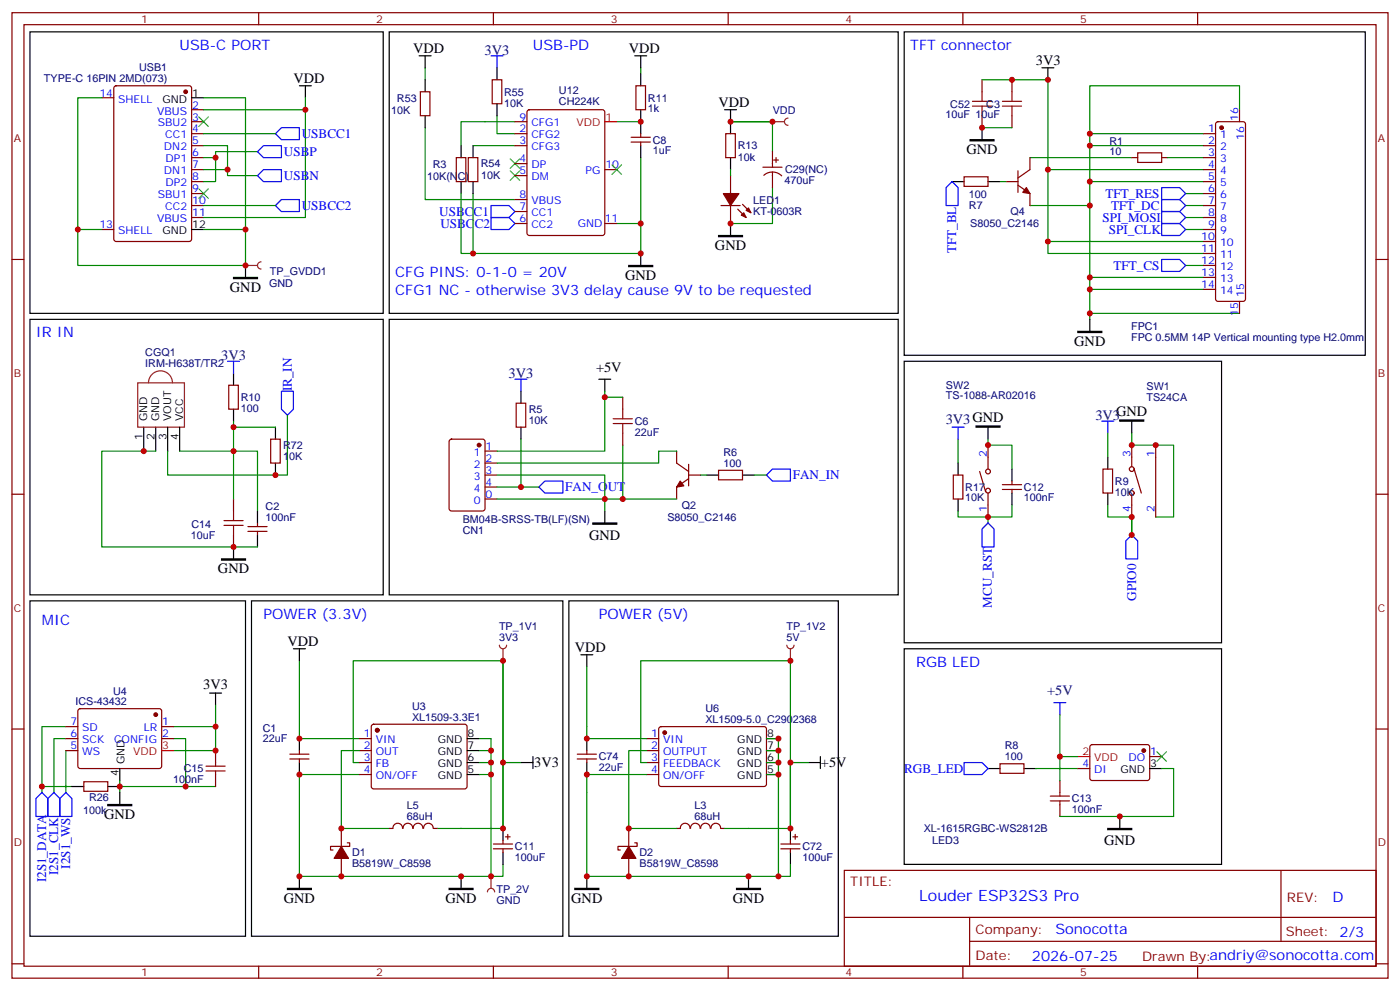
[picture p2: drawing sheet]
<svg xmlns="http://www.w3.org/2000/svg" width="412mm" height="292mm" viewBox="0 0 412 292" stroke-linecap="round" stroke-linejoin="round" font-family="sans-serif">
<defs><g id="words">
<text font-size="4.6" fill="#00f" x="270.8" y="265.4">Louder ESP32S3 Pro</text>
<g font-size="4.2" fill="#00f">
<text x="52.9" y="14.7">USB-C PORT</text>
<text x="157" y="14.7">USB-PD</text>
<text x="268.1" y="14.7">TFT connector</text>
<text x="116.4" y="81.7">CFG PINS: 0-1-0 = 20V</text>
<text x="116.4" y="87">CFG1 NC - otherwise 3V3 delay cause 9V to be requested</text>
<text x="10.6" y="99.3">IR IN</text>
<text x="12.3" y="184">MIC</text>
<text x="77.6" y="182.2">POWER (3.3V)</text>
<text x="176.4" y="182.2">POWER (5V)</text>
<text x="269.9" y="196.4">RGB LED</text>
<text x="392.5" y="265.6">D</text>
<text x="310.9" y="275.2">Sonocotta</text>
<text x="304" y="283">2026-07-25</text>
</g>
<g font-size="4.2">
<text x="121.7" y="15.7">VDD</text>
<text x="185.2" y="15.7">VDD</text>
<text x="305.2" y="19.3">3V3</text>
<text x="86.4" y="24.6">VDD</text>
<text x="211.7" y="31.6">VDD</text>
<text x="284.7" y="45.5">GND</text>
<text x="210.6" y="73.6">GND</text>
<text x="184.1" y="82.5">GND</text>
<text x="67.7" y="86">GND</text>
<text x="316.4" y="101.9">GND</text>
<text x="175.6" y="109.6">+5V</text>
<text x="328.8" y="122.6">GND</text>
<text x="173.6" y="159">GND</text>
<text x="64.2" y="168.8">GND</text>
<text x="84.7" y="190.4">VDD</text>
<text x="169.3" y="192.1">VDD</text>
<text x="59.9" y="203">3V3</text>
<text x="157.4" y="226">3V3</text>
<text x="241.8" y="226">+5V</text>
<text x="30.7" y="241.2">GND</text>
<text x="325.3" y="248.9">GND</text>
<text x="83.6" y="265.9">GND</text>
<text x="131.2" y="265.9">GND</text>
<text x="168.3" y="265.9">GND</text>
<text x="215.9" y="265.9">GND</text>
</g>
<g font-size="4.2" fill="#000080">
<text x="142.8" y="16.2">3V3</text>
<text x="65.2" y="106">3V3</text>
<text x="149.8" y="111.3">3V3</text>
<text x="278.6" y="124.7">3V3GND</text>
<text x="322.7" y="123.8">3V3</text>
<text x="308.5" y="204.8">+5V</text>
</g>
<g font-size="3.9" fill="#00f">
<text x="88.9" y="40.6">USBCC1</text>
<text x="83.6" y="45.8">USBP</text>
<text x="83.6" y="52.9">USBN</text>
<text x="325.6" y="58.3">TFT_RES</text>
<text x="88.9" y="61.7">USBCC2</text>
<text x="129.4" y="63.6">USBCC1</text>
<text x="324.8" y="65.4">SPI_MOSI</text>
<text x="327.3" y="61.8">TFT_DC</text>
<text x="129.7" y="67.2">USBCC2</text>
<text x="326.6" y="68.9">SPI_CLK</text>
<text x="281.7" y="74.6" transform="rotate(-90 281.7 74.6)">TFT_BL</text>
<text x="328" y="79.4">TFT_CS</text>
<text x="85.9" y="115.3" transform="rotate(-90 85.9 115.3)">IR_IN</text>
<text x="233.5" y="141.1">FAN_IN</text>
<text x="166.5" y="144.7">FAN_OUT</text>
<text x="292.1" y="179" transform="rotate(-90 292.1 179)">MCU_RST</text>
<text x="334.7" y="177" transform="rotate(-90 334.7 177)">GPIO0</text>
<text x="266.3" y="227.6">RGB_LED</text>
<text x="17.1" y="257.7" transform="rotate(-90 17.1 257.7)">I2S1_CLK</text>
<text x="20.7" y="255.8" transform="rotate(-90 20.7 255.8)">I2S1_WS</text>
<text x="13.6" y="259.9" transform="rotate(-90 13.6 259.9)">I2S1_DATA</text>
</g>
<g font-size="3.9" fill="#800">
<text x="250.5" y="260.9">TITLE:</text>
<text x="379.1" y="265.6">REV:</text>
<text x="287.4" y="275.1">Company:</text>
<text x="378.7" y="275.7">Sheet: 2/3</text>
<text x="287.4" y="282.8">Date:</text>
<text x="336.4" y="282.9">Drawn By:andriy@sonocotta.com</text>
</g>
<g font-size="3.2" fill="#800">
<text x="41.6" y="6.7">1</text>
<text x="110.8" y="6.7">2</text>
<text x="179.9" y="6.7">3</text>
<text x="249.1" y="6.7">4</text>
<text x="318.2" y="6.7">5</text>
<text x="4.1" y="41.8">A</text>
<text x="405.9" y="41.8">A</text>
<text x="4.1" y="111">B</text>
<text x="405.9" y="111">B</text>
<text x="4.1" y="180.1">C</text>
<text x="405.9" y="180.1">C</text>
<text x="4.1" y="249.3">D</text>
<text x="405.9" y="249.3">D</text>
<text x="41.6" y="287.5">1</text>
<text x="110.8" y="287.5">2</text>
<text x="179.9" y="287.5">3</text>
<text x="249.1" y="287.5">4</text>
<text x="318.2" y="287.5">5</text>
</g>
<g font-size="3.2" fill="#000080">
<text x="41" y="20.8">USB1</text>
<text x="12.9" y="24">TYPE-C 16PIN 2MD(073)</text>
<text x="116.9" y="29.9">R53</text>
<text x="148.5" y="28.1">R55</text>
<text x="164.6" y="27.7">U12</text>
<text x="190.9" y="29.9">R11</text>
<text x="115.3" y="33.5">10K</text>
<text x="148.5" y="31.4">10K</text>
<text x="164.6" y="30.9">CH224K</text>
<text x="190.9" y="33.1">1k</text>
<text x="227.6" y="33.4">VDD</text>
<text x="278.5" y="34.9">10uF 10uF</text>
<text x="279.9" y="31.7">C52</text>
<text x="290.5" y="31.7">C3</text>
<text x="192.3" y="45.5">1uF</text>
<text x="192.3" y="42.3">C8</text>
<text x="217.3" y="47.3">10k</text>
<text x="217.3" y="44">R13</text>
<text x="326.8" y="45.8">10</text>
<text x="326.8" y="42.6">R1</text>
<text x="125.8" y="52.9">10K(NC)</text>
<text x="127.5" y="49.4">R3</text>
<text x="141.6" y="49.3">R54</text>
<text x="141.7" y="52.8">10K</text>
<text x="231.3" y="51">C29(NC)</text>
<text x="221.9" y="60">LED1</text>
<text x="231.1" y="54.3">470uF</text>
<text x="285.4" y="58.4">100</text>
<text x="221.9" y="63.2">KT-0603R</text>
<text x="285.4" y="61.6">R7</text>
<text x="297.7" y="63.4">Q4</text>
<text x="285.8" y="67">S8050_C2146</text>
<text x="79.5" y="81.1">TP_GVDD1</text>
<text x="79.2" y="84.6">GND</text>
<text x="333.2" y="100.5">FPC 0.5MM 14P Vertical mounting type H2.0mm</text>
<text x="333.2" y="97.2">FPC1</text>
<text x="42.8" y="105">CGQ1</text>
<text x="42.8" y="108.2">IRM-H638T/TR2</text>
<text x="70.9" y="118">R10</text>
<text x="278.7" y="117.7">TS-1088-AR02016</text>
<text x="278.7" y="114.6">SW2</text>
<text x="337.7" y="118.1">TS24CA</text>
<text x="337.7" y="115">SW1</text>
<text x="70.9" y="121.2">100</text>
<text x="155.7" y="124.8">10K</text>
<text x="155.7" y="121.6">R5</text>
<text x="187" y="125.2">C6</text>
<text x="187" y="128.3">22uF</text>
<text x="83.4" y="135.4">10K</text>
<text x="83.4" y="132.2">R72</text>
<text x="213.1" y="137.4">100</text>
<text x="213.1" y="134.2">R6</text>
<text x="328.4" y="142.8">R9</text>
<text x="200.8" y="149.9">Q2</text>
<text x="284.3" y="147.7">10K</text>
<text x="284.3" y="144.6">R17</text>
<text x="301.6" y="147.7">100nF</text>
<text x="301.6" y="144.6">C12</text>
<text x="328.4" y="146">10K</text>
<text x="56.4" y="155.4">C14</text>
<text x="78.2" y="153.4">100nF</text>
<text x="78.2" y="150.2">C2</text>
<text x="136.3" y="154">BM04B-SRSS-TB(LF)(SN)</text>
<text x="196.6" y="153.4">S8050_C2146</text>
<text x="56.2" y="158.7">10uF</text>
<text x="136.3" y="157.2">CN1</text>
<text x="147" y="185.4">TP_1V1</text>
<text x="231.7" y="185.4">TP_1V2</text>
<text x="147" y="188.7">3V3</text>
<text x="231.7" y="188.7">5V</text>
<text x="22.2" y="207.6">ICS-43432</text>
<text x="33.3" y="204.5">U4</text>
<text x="121.4" y="209">U3</text>
<text x="207.8" y="209.7">U6</text>
<text x="77.4" y="215.5">C1</text>
<text x="121.4" y="212.2">XL1509-3.3E1</text>
<text x="207.8" y="212.9">XL1509-5.0_C2902368</text>
<text x="77.4" y="218.7">22uF</text>
<text x="296" y="220.7">R8</text>
<text x="54.1" y="227.5">C15</text>
<text x="176.4" y="227.2">22uF</text>
<text x="176.4" y="224">C74</text>
<text x="296" y="223.9">100</text>
<text x="51" y="230.6">100nF</text>
<text x="24.5" y="239.8">100k</text>
<text x="26.3" y="235.9">R26</text>
<text x="119.9" y="238.2">L5</text>
<text x="204.5" y="238.2">L3</text>
<text x="315.7" y="239.5">100nF</text>
<text x="315.7" y="236.3">C13</text>
<text x="119.9" y="241.4">68uH</text>
<text x="204.5" y="241.4">68uH</text>
<text x="272.1" y="245.2">XL-1615RGBC-WS2812B</text>
<text x="151.7" y="250.4">C11</text>
<text x="236.4" y="250.4">C72</text>
<text x="274.6" y="248.7">LED3</text>
<text x="103.7" y="255.3">B5819W_C8598</text>
<text x="103.7" y="252.2">D1</text>
<text x="151.7" y="253.6">100uF</text>
<text x="188.4" y="255.3">B5819W_C8598</text>
<text x="188.4" y="252.2">D2</text>
<text x="236.4" y="253.6">100uF</text>
<text x="146.3" y="263.1">TP_2V</text>
<text x="146.3" y="266.3">GND</text>
</g>
<g font-size="3.2" fill="#00f">
<text x="29.3" y="28.4">14</text>
<text x="34.8" y="30.2">SHELL</text>
<text x="46.3" y="33.7">VBUS</text>
<text x="56.6" y="32">2</text>
<text x="56.6" y="35.5">3</text>
<text x="153" y="35.5">9</text>
<text x="364.8" y="35.7" transform="rotate(-90 364.8 35.7)">16</text>
<text x="46.5" y="37.3">SBU2</text>
<text x="48.7" y="40.8">CC1</text>
<text x="56.6" y="39">4</text>
<text x="153" y="39">2</text>
<text x="156.5" y="40.8">CFG2</text>
<text x="156.5" y="37.3">CFG1</text>
<text x="355.9" y="39">1</text>
<text x="359.4" y="40.8">1</text>
<text x="366.5" y="41.2" transform="rotate(-90 366.5 41.2)">16</text>
<text x="48.3" y="44.3">DN2</text>
<text x="48.8" y="47.8">DP1</text>
<text x="56.6" y="42.5">5</text>
<text x="56.6" y="46.1">6</text>
<text x="153" y="42.5">3</text>
<text x="153" y="47.8">4</text>
<text x="156.5" y="44.3">CFG3</text>
<text x="355.9" y="42.5">2</text>
<text x="355.9" y="46.1">3</text>
<text x="359.4" y="44.3">2</text>
<text x="359.4" y="47.8">3</text>
<text x="48.3" y="51.4">DN1</text>
<text x="56.6" y="49.6">7</text>
<text x="56.6" y="53.1">8</text>
<text x="153" y="51.4">5</text>
<text x="156.5" y="49.6">DP</text>
<text x="156.5" y="53.1">DM</text>
<text x="172.5" y="51.4">PG</text>
<text x="178.3" y="49.6">10</text>
<text x="355.9" y="49.6">4</text>
<text x="355.9" y="53.1">5</text>
<text x="359.4" y="51.4">4</text>
<text x="46.5" y="58.4">SBU1</text>
<text x="48.8" y="54.9">DP2</text>
<text x="56.6" y="56.7">9</text>
<text x="153" y="58.4">8</text>
<text x="355.9" y="56.7">6</text>
<text x="359.4" y="54.9">5</text>
<text x="359.4" y="58.4">6</text>
<text x="46.3" y="65.5">VBUS</text>
<text x="48.7" y="61.9">CC2</text>
<text x="56.6" y="60.2">10</text>
<text x="56.6" y="63.7">11</text>
<text x="153" y="65.5">6</text>
<text x="153" y="61.9">7</text>
<text x="156.5" y="63.7">CC1</text>
<text x="156.5" y="60.2">VBUS</text>
<text x="178.2" y="65.5">11</text>
<text x="355.9" y="60.2">7</text>
<text x="355.9" y="63.7">8</text>
<text x="359.4" y="61.9">7</text>
<text x="359.4" y="65.5">8</text>
<text x="29.3" y="67.2">13</text>
<text x="34.8" y="69">SHELL</text>
<text x="156.5" y="67.2">CC2</text>
<text x="170.2" y="66.9">GND</text>
<text x="353.9" y="70.8">10</text>
<text x="355.9" y="67.2">9</text>
<text x="359.4" y="69">9</text>
<text x="353.9" y="74.3">11</text>
<text x="353.9" y="77.8">12</text>
<text x="359.4" y="72.5">10</text>
<text x="359.4" y="76.1">11</text>
<text x="353.9" y="81.4">13</text>
<text x="359.4" y="79.6">12</text>
<text x="359.4" y="83.1">13</text>
<text x="353.9" y="84.9">14</text>
<text x="359.4" y="86.6">14</text>
<text x="366.5" y="87.5" transform="rotate(-90 366.5 87.5)">15</text>
<text x="364.8" y="93" transform="rotate(-90 364.8 93)">15</text>
<text x="139.6" y="134.3">1</text>
<text x="139.6" y="137.8">2</text>
<text x="143.1" y="132.5">1</text>
<text x="143.1" y="136">2</text>
<text x="290.7" y="134.6" transform="rotate(-90 290.7 134.6)">2</text>
<text x="333" y="134.6" transform="rotate(-90 333 134.6)">3</text>
<text x="340.1" y="134.6" transform="rotate(-90 340.1 134.6)">1</text>
<text x="139.6" y="141.3">3</text>
<text x="143.1" y="139.6">3</text>
<text x="143.1" y="143.1">4</text>
<text x="139.6" y="144.9">4</text>
<text x="139.6" y="148.4">0</text>
<text x="143.1" y="146.6">0</text>
<text x="290.7" y="150.7" transform="rotate(-90 290.7 150.7)">1</text>
<text x="333" y="150.7" transform="rotate(-90 333 150.7)">4</text>
<text x="340.1" y="150.7" transform="rotate(-90 340.1 150.7)">2</text>
<text x="20.7" y="213.6">7</text>
<text x="24.2" y="215.4">SD</text>
<text x="42.3" y="215.4">LR</text>
<text x="47.8" y="213.6">1</text>
<text x="20.7" y="220.7">5</text>
<text x="20.7" y="217.2">6</text>
<text x="24.2" y="218.9">SCK</text>
<text x="33.6" y="218.9">CONFIG</text>
<text x="47.8" y="217.2">2</text>
<text x="107.2" y="217.2">1</text>
<text x="107.2" y="220.7">2</text>
<text x="110.7" y="218.9">VIN</text>
<text x="191.8" y="217.2">1</text>
<text x="191.8" y="220.7">2</text>
<text x="195.3" y="218.9">VIN</text>
<text x="24.2" y="222.5">WS</text>
<text x="107.2" y="224.2">3</text>
<text x="107.2" y="227.8">4</text>
<text x="110.7" y="222.5">OUT</text>
<text x="110.7" y="226">FB</text>
<text x="191.8" y="224.2">3</text>
<text x="191.8" y="227.8">4</text>
<text x="195.3" y="222.5">OUTPUT</text>
<text x="195.3" y="226">FEEDBACK</text>
<text x="318.8" y="226">4</text>
<text x="322.3" y="227.8">DI</text>
<text x="332.4" y="224.2">DO</text>
<text x="338.8" y="222.5">1</text>
<text x="110.7" y="229.5">ON/OFF</text>
<text x="195.3" y="229.5">ON/OFF</text>
</g>
<g font-size="3.2">
<text x="56.6" y="28.4">1</text>
<text x="47.9" y="30.2">GND</text>
<text x="47.9" y="69">GND</text>
<text x="56.6" y="67.2">12</text>
<text x="43.4" y="124" transform="rotate(-90 43.4 124)">GND</text>
<text x="46.9" y="124" transform="rotate(-90 46.9 124)">GND</text>
<text x="50.4" y="124" transform="rotate(-90 50.4 124)">VOUT</text>
<text x="54" y="124" transform="rotate(-90 54 124)">VCC</text>
<text x="42" y="129.6" transform="rotate(-90 42 129.6)">1</text>
<text x="45.5" y="129.6" transform="rotate(-90 45.5 129.6)">2</text>
<text x="49" y="129.6" transform="rotate(-90 49 129.6)">3</text>
<text x="52.6" y="129.6" transform="rotate(-90 52.6 129.6)">4</text>
<text x="129" y="218.9">GND</text>
<text x="137.8" y="220.7">7</text>
<text x="137.8" y="217.2">8</text>
<text x="217.2" y="218.9">GND</text>
<text x="226" y="220.7">7</text>
<text x="226" y="217.2">8</text>
<text x="36.7" y="225" transform="rotate(-90 36.7 225)">GND</text>
<text x="129" y="226">GND</text>
<text x="129" y="222.5">GND</text>
<text x="137.8" y="227.8">5</text>
<text x="137.8" y="224.2">6</text>
<text x="217.2" y="226">GND</text>
<text x="217.2" y="222.5">GND</text>
<text x="226" y="227.8">5</text>
<text x="226" y="224.2">6</text>
<text x="330.1" y="227.8">GND</text>
<text x="338.8" y="226">3</text>
<text x="34.9" y="228.5" transform="rotate(-90 34.9 228.5)">4</text>
<text x="129" y="229.5">GND</text>
<text x="217.2" y="229.5">GND</text>
</g>
<g font-size="3.2" fill="#f00">
<text x="178.3" y="35.5">1</text>
<text x="169.8" y="37.3">VDD</text>
<text x="47.8" y="220.7">3</text>
<text x="39.3" y="222.5">VDD</text>
<text x="318.8" y="222.5">2</text>
<text x="322.3" y="224.2">VDD</text>
</g>
</g></defs>
<g fill="none" stroke="#870000" stroke-width=".35">
<path d="M3.5 3.7h405.4v284.4h-405.4zM7.1 7.3h398.2v277.3h-398.2zM76.2 3.7v3.6M145.3 3.7v3.6M214.5 3.7v3.6M283.6 3.7v3.6M352.8 3.7v3.6M30 28.8h3.5M33.7 25.5l.5-.2h21.5l.7 .4v44.7l-.4 .7h-21.8l-.6-.4-.1-44.7zM56.4 32.3h3.6M56.4 35.8h3.6M56.4 39.4h3.6"/>
<path d="M56.4 42.9h3.6M56.4 46.4h3.6M56.4 50h3.6M56.4 53.5h3.6M56.4 57h3.6M3.5 76.4h3.6M30 67.6h3.5M56.4 60.5h3.6M56.4 64.1h3.6M405.3 76.4h3.6M3.5 145.6h3.6M405.3 145.6h3.6"/>
<path d="M3.5 214.7h3.6M405.3 214.7h3.6M248.7 256.3h156.6v28.3h-156.6zM377.3 256.4v20.8M248.7 270.2h156.5M285.6 277.2h119.6M285.6 270.2v14.1M3.5 283.8h3.6M76.2 284.6v3.5M145.3 284.6v3.5M214.5 284.6v3.5M283.6 284.6v3.5"/>
<path d="M352.8 284.6v3.5M405.3 283.8h3.6"/>
</g>
<path d="M8.8 9.4h104.1v82.9h-104.1zM56.4 28.8h3.6M56.4 67.6h3.6M72.3 78.2v3.5M8.8 94.1h104.1v81.1h-104.1zM114.7 94.1h149.9v81.1h-149.9z" fill="none" stroke="#000" stroke-width=".35"/>
<circle cx="54.7" cy="27" r=".53" fill="#870000" stroke="#870000" stroke-width=".35"/>
<path d="M68.8 81.7h7v.4h-7z" fill="#000" stroke="#000" stroke-width=".35"/>
<path d="M30 28.8h-7.1v38.8h7.1M60 28.8h12.3v38.8M60 32.3h30v31.8h-30M60 42.9h7v8.8h8.8M60 46.4h3.5M60 50h7M75.8 44.7h-12.3v8.8h-3.5M22.9 67.6v10.6h49.4v-10.6h-12.3" fill="none" stroke="#008700" stroke-width=".35"/>
<path d="M58.6 34.4l2.8 2.9M61.4 34.4l-2.8 2.9M58.6 55.6l2.8 2.8M61.4 55.6l-2.8 2.8" fill="none" stroke="#3c3" stroke-width=".35"/>
<path d="M75.8 44.7l1.8-1.8h5.3v3.5h-5.3zM77.6 50h5.3v3.5h-5.3l-1.8-1.8z" fill="none" stroke="#00f" stroke-width=".35"/>
<path d="M72.3 78.2h3.5M76.9 77.1a1.06 1.06 0 0 0-1.1 1.1 1.06 1.06 0 0 0 1.1 1" fill="none" stroke="#8c2424" stroke-width=".35"/>
<circle cx="72.3" cy="78.2" r=".18" fill="#8c2424"/>
<path d="M266.3 9.4h135.9v95.2h-135.9zM289.3 37.6v3.5M8.8 177h63.5v98.7h-63.5z" fill="none" stroke="#000" stroke-width=".35"/>
<path d="M285.8 41.1h7v.4h-7z" fill="#000" stroke="#000" stroke-width=".35"/>
<path d="M286.5 31.3h5.6M286.5 29.8h5.6M289.3 27v2.8M289.3 31.3v2.8" fill="none" stroke="#a10000" stroke-width=".35"/>
<path d="M289.3 23.5v3.5M289.3 34.1v3.5" fill="none" stroke="#870000" stroke-width=".35"/>
<path d="M88.2 196.4v21.1M148.2 194.6v30h5.3M104.1 224.6v-30h44.1v49.4" fill="none" stroke="#008700" stroke-width=".35"/>
<path d="M144.6 258.1v3.5M143.6 262.7a1.06 1.06 0 0 1 1-1.1 1.06 1.06 0 0 1 1.1 1.1" fill="none" stroke="#8c2424" stroke-width=".35"/>
<circle cx="144.6" cy="258.1" r=".18" fill="#8c2424"/>
<path d="M88.2 194.6v1.8M88.2 217.5h17.6M141.1 217.5h3.5v40.6M104.1 224.6h1.7M105.8 228.1h-17.6v30h60v-3.5M105.8 221.1h-5.3v22.9h14.2M141.1 228.1h3.5M141.1 224.6h3.5M141.1 221.1h3.5M148.2 224.6v19.4h-19.4" fill="none" stroke="#008700" stroke-width=".35"/>
<circle cx="111.1" cy="215.1" r=".53" fill="#870000" stroke="#870000" stroke-width=".35"/>
<path d="M105.8 217.5h3.6M109.6 213.5l.5-.2h27.1l.4 .7-.1 17.9-.6 .4h-27.1l-.4-.7v-17.6zM85.4 223.5h5.6M85.4 222.1h5.6M88.2 221.1v1M88.2 223.5v1.1M105.8 221.1h3.6M105.8 224.6h3.6M105.8 228.1h3.6" fill="none" stroke="#870000" stroke-width=".35"/>
<path d="M86.4 191.1h3.6M88.2 191.1v3.5M88.2 217.5v3.6M137.6 217.5h3.5M88.2 224.6v3.5M137.6 228.1h3.5M137.6 224.6h3.5M137.6 221.1h3.5M153.5 224.6h3.5M157 222.8v3.5M88.2 258.1v3.5M135.8 258.1v3.5" fill="none" stroke="#000" stroke-width=".35"/>
<path d="M84.7 261.6h7v.4h-7zM132.3 261.6h7v.4h-7z" fill="#000" stroke="#000" stroke-width=".35"/>
<path d="M147.1 190a1.06 1.06 0 0 0 1.1 1.1 1.06 1.06 0 0 0 1-1.1M148.2 191.1v3.5" fill="none" stroke="#8c2424" stroke-width=".35"/>
<circle cx="148.2" cy="194.6" r=".18" fill="#8c2424"/>
<path d="M100.5 244v5.3M100.5 252.8v5.3M102.3 248.2h.7v1.1h-5.6v1h.7M114.7 244h1M115.8 244a1.41 1.41 0 0 1 1.4-1.5 1.41 1.41 0 0 1 1.4 1.5M118.7 244a1.41 1.41 0 0 1 1.4-1.6 1.41 1.41 0 0 1 1.5 1.6M121.7 244a1.41 1.41 0 0 1 1.4-1.6 1.41 1.41 0 0 1 1.4 1.6M124.8 244a1.41 1.41 0 0 1 1.4-1.5 1.41 1.41 0 0 1 1.4 1.5M127.7 244h1.1" fill="none" stroke="#870000" stroke-width=".35"/>
<path d="M100.5 249.3l2.2 3.5h-4.3z" fill="#870000" stroke="#870000" stroke-width=".35"/>
<path d="M74.1 177h91.7v98.7h-91.7z" fill="none" stroke="#000" stroke-width=".35"/>
<path d="M227.5 35.8h3.6M232.1 34.8a1.06 1.06 0 0 0-1 1 1.06 1.06 0 0 0 1 1.1" fill="none" stroke="#8c2424" stroke-width=".35"/>
<circle cx="227.5" cy="35.8" r=".18" fill="#8c2424"/>
<g fill="none" stroke="#008700" stroke-width=".35">
<path d="M125.2 20v3.5M188.7 20v1.7M60 39.4h21.1M90 28.8v3.5M125.2 37.6v21.2h26.5M146.4 34.1v5.3h5.3M151.7 35.8h-15.9v7.1M181.7 35.8h7M215.2 35.8h12.3v8.9M289.3 23.5h19.4v26.5h45.8M321 39.4h33.5M365.1 32.3v-7h-44.1v68.8"/>
<path d="M135.8 57v17.6h3.5M139.3 57v17.6h49.4v-8.8h-7M139.3 42.9h12.4M188.7 46.4v19.4M215.2 50v1.7M227.5 55.2v10.6h-12.3M294.6 53.5h1.7M303.4 46.4h30M308.7 50v21.1h45.8M321 42.9h33.5M321 53.5h33.5M344 46.4h10.5"/>
<path d="M349.2 57h5.3M60 60.5h21.1M303.4 60.5h17.6M308.7 71.1v3.5h45.8M349.2 60.5h5.3M349.2 78.2h5.3M349.2 67.6h5.3M349.2 64.1h5.3M321 81.7h33.5M321 85.2h33.5M321 92.3h44.1M178.2 115.2v17.7h-31.8"/>
<path d="M146.4 139.9h31.8v10.6M153.5 129.3v14.1M183.4 131.1v15.9h-37M199.3 132.9h-5.3v3.5h-47.6M206.4 139.9h1.7M222.2 139.9h3.6M146.4 143.4h12.3M183.4 147h15.9M172.9 196.4v21.1h17.6M225.8 217.5h3.5v40.6M190.5 224.6h-1.8v-30h44.1v30h5.3M190.5 228.1h-17.6v30h59.9v-3.5"/>
<path d="M190.5 221.1h-5.3v22.9h14.1M225.8 228.1h3.5M225.8 224.6h3.5M225.8 221.1h3.5M213.4 244h19.4v-19.4v19.4"/>
</g>
<g fill="none" stroke="#870000" stroke-width=".35">
<path d="M123.8 27h2.8v7.1h-2.8zM145 23.5h2.8v7.1h-2.8zM151.7 39.4h3.5M151.7 35.8h3.5M155.5 32.5l.4-.2h21.5l.7 .4 .1 36-.5 .6-21.8 .1-.6-.5-.1-35.9zM187.3 25.3h2.8v7h-2.8zM188.7 39.4v1M213.8 39.4h2.8v7h-2.8zM134.4 46.4h2.8v7.1h-2.8zM137.9 46.4h2.9v7.1h-2.9zM151.7 42.9h3.5M151.7 48.2h3.5"/>
<path d="M151.7 51.7h3.5M151.7 58.8h3.5M178.2 50h3.5M185.9 41.8h5.7M185.9 40.4h5.7M188.7 41.8v1.1M215.2 51.7v5.3M224.7 49.2h5.7M225 51.6a3.8 3.8 0 0 1 5.2 .2M227.5 44.7v4.5M227.5 50.7v4.5M227.9 47.1h1.4"/>
<path d="M228.6 46.4v1.4M284 52.1h7v2.8h-7zM296.3 53.5h3.6M299.9 54.5l3.5 2.5v3.5M299.9 50.3v6.4M303.4 46.4v3.6l-3.5 2.4M333.4 46.4h1.7M335.1 45h7.1v2.8h-7.1zM342.2 46.4h1.8M151.7 65.8h3.5M151.7 62.3h3.5M178.2 65.8h3.5"/>
<path d="M212.4 60.5h5.6M215.2 60.5v5.3M217.3 61.6l2.5 2.5M218.7 60.2l2.5 2.5M152 118.7h2.9v7.1h-2.9zM132.5 129.5l.5-.2h9.2l.6 .5 .1 20-.5 .6-9.4 .1-.7-.5v-20zM142.9 132.9h3.5M142.9 136.4h3.5M142.9 139.9h3.5M199.3 132.9v3.5l3.5 2.5M202.8 139.9h3.6M202.8 136.7v6.4"/>
<path d="M211.7 138.5h7v2.8h-7zM142.9 143.4h3.5M142.9 147h3.5M202.8 141l-3.5 2.4v3.6M190.5 217.5h3.5M194.3 214.2l.4-.2 30.6 .1 .5 .6-.1 16.5-.6 .4h-30.6l-.5-.7v-16.2zM170 223.5h5.7M170 222.1h5.7M172.9 221.1v1M172.9 223.5v1.1M190.5 221.1h3.5M190.5 224.6h3.5"/>
<path d="M190.5 228.1h3.5M185.2 244v5.3M185.2 252.8v5.3M187 248.2h.7v1.1h-5.7v1h.7M199.3 244h1.1M200.4 244a1.41 1.41 0 0 1 1.4-1.5 1.41 1.41 0 0 1 1.4 1.5M203.4 244a1.41 1.41 0 0 1 1.4-1.5 1.41 1.41 0 0 1 1.4 1.5M206.4 244a1.41 1.41 0 0 1 1.4-1.6 1.41 1.41 0 0 1 1.4 1.6M209.4 244a1.41 1.41 0 0 1 1.4-1.5 1.41 1.41 0 0 1 1.5 1.5M212.4 244h1M230 248.6h5.7M230 250h5.7"/>
<path d="M232.8 247.5v1.1M232.8 250v1M233.5 246.5h1.4M234.2 245.7v1.5"/>
</g>
<path d="M185.2 78.2h7.1v.3h-7.1zM211.7 69.4h7v.3h-7zM317.5 97.6h7.1v.3h-7.1zM174.6 154h7.1v.4h-7.1zM169.3 261.6h7.1v.4h-7.1zM217 261.6h7v.4h-7z" fill="#000" stroke="#000" stroke-width=".35"/>
<g fill="none" stroke="#000" stroke-width=".35">
<path d="M114.7 9.4h149.9v82.9h-149.9zM123.5 16.4h3.5M125.2 16.4v3.6M146.4 20v3.5M187 16.4h3.5M188.7 16.4v3.6M306.9 20h3.5M308.7 20v3.5M88.2 25.3h3.5M90 25.3v3.5M125.2 23.5v3.5M125.2 34.1v3.5"/>
<path d="M146.4 30.6v3.5M188.7 21.7v3.6M188.7 32.3v7.1M213.4 32.3h3.6M215.2 32.3v7.1M135.8 42.9v3.5M135.8 53.5v3.5M139.3 42.9v3.5M139.3 53.5v3.5M188.7 42.9v3.5M215.2 46.4v3.6M280.5 53.5h3.5"/>
<path d="M291 53.5h3.6M188.7 74.6v3.6M215.2 65.8v3.6M321 94.1v3.5M153.5 115.2v3.5M176.4 111.7h3.5M178.2 111.7v3.5M153.5 125.8v3.5M208.1 139.9h3.6M218.7 139.9h3.5M178.2 150.5v3.5M167.6 177h79.3v98.7h-79.3z"/>
<path d="M171.1 192.8h3.5M172.9 192.8v3.6M172.9 217.5v3.6M225.8 217.5h3.5M172.9 224.6v3.5M225.8 224.6h3.5M225.8 228.1h3.5M225.8 221.1h3.5M238.1 224.6h3.6M241.7 222.8v3.5M172.9 258.1v3.5M220.5 258.1v3.5"/>
<path d="M232.8 244v3.5M232.8 251v3.6"/>
</g>
<g fill="#870000" stroke="#870000" stroke-width=".35">
<path d="M218.4 63.4l.7-.7 .7 1.4z"/>
<path d="M219.8 61.9l.7-.7 .7 1.5z"/>
<path d="M213.1 57h4.6l-2.5 3.5z"/>
<path d="M302.3 55.2l1.1 1.8-2.1-.3z"/>
<path d="M200.4 141.7l1 1.4-2.1 .3z"/>
<path d="M185.2 249.3l2.1 3.5h-4.2z"/>
<circle cx="141.1" cy="131.1" r=".53"/>
<circle cx="195.8" cy="215.8" r=".53"/>
</g>
<g fill="none" stroke="#00f" stroke-width=".35">
<path d="M144.6 16.4h3.6M146.4 16.4v3.6M81.1 39.4l1.8-1.8h5.3v3.5h-5.3zM280.5 53.5l1.7 1.7v5.3h-3.5v-5.3zM342.2 55.2h5.3l1.7 1.8-1.7 1.8h-5.3zM342.2 58.8h5.3l1.7 1.7-1.7 1.8h-5.3zM81.1 60.5l1.8-1.7h5.3v3.5h-5.3zM144.6 60.5h5.3l1.8 1.8-1.8 1.8h-5.3zM144.6 64.1h5.3l1.8 1.7-1.8 1.8h-5.3zM342.2 76.4h5.3l1.7 1.8-1.7 1.7h-5.3zM342.2 65.8h5.3l1.7 1.8-1.7 1.8h-5.3zM342.2 62.3h5.3l1.7 1.8-1.7 1.7h-5.3z"/>
<path d="M151.7 111.7h3.5M153.5 111.7v3.5M225.8 139.9l1.7-1.8h5.3v3.6h-5.3zM158.7 143.4l1.8-1.7h5.3v3.5h-5.3z"/>
</g>
<path d="M150.3 46.8l2.8 2.8M150.3 50.3l2.8 2.8M153.1 46.8l-2.8 2.8M153.1 50.3l-2.8 2.8M180.3 48.5l2.8 2.9M183.1 48.5l-2.8 2.9" fill="none" stroke="#3c3" stroke-width=".35"/>
<path d="M178.2 35.8h3.5" fill="none" stroke="#f00" stroke-width=".35"/>
<path d="M231.8 190a1.06 1.06 0 0 0 1 1.1 1.06 1.06 0 0 0 1.1-1.1M232.8 191.1v3.5" fill="none" stroke="#8c2424" stroke-width=".35"/>
<circle cx="232.8" cy="194.6" r=".18" fill="#8c2424"/>
<g fill="none" stroke="#a10000" stroke-width=".35">
<path d="M295.3 31.3h5.6M295.3 29.8h5.6M298.1 27v2.8M298.1 31.3v2.8M180.6 124.7h5.7M180.6 123.3h5.7M183.4 120.5v2.8M183.4 124.7v2.9M66 154.7h5.6M66 153.3h5.6M68.8 150.5v2.8M68.8 154.7v2.9"/>
<path d="M60.7 225.6h5.6M60.7 227h5.6M63.5 224.6v1M63.5 227v1.1M309.4 235.9h5.6M309.4 234.5h5.6M312.2 233.4v1.1M312.2 235.9v1"/>
</g>
<g fill="none" stroke="#870000" stroke-width=".35">
<path d="M298.1 23.5v3.5M298.1 34.1v3.5M354.5 39.4h3.6M358.3 36l.5-.2h7.4l.5 .2 .2 .5v51.6l-.2 .5-.5 .2h-7.4l-.5-.3-.2-.4v-51.6zM365.1 32.3v3.5M354.5 42.9h3.6M354.5 46.4h3.6M354.5 50h3.6M354.5 53.5h3.6M354.5 57h3.6M354.5 60.5h3.6M354.5 64.1h3.6"/>
<path d="M354.5 67.6h3.6M354.5 71.1h3.6M354.5 74.6h3.6M354.5 78.2h3.6M354.5 81.7h3.6M354.5 85.2h3.6M365.1 88.8v3.5M67.4 113.5h2.8v7h-2.8zM183.4 117v3.5M79.7 129.3h2.8v7.1h-2.8zM183.4 127.6v3.5M280.8 139.9h2.8v7.1h-2.8z"/>
<path d="M288.6 138.9l1.7 6M291 131.1v7M324.9 138.1h2.8v7.1h-2.8zM333.4 131.1v6.3M334.1 138.1l2.1 7.1M340.4 131.1v21.2M68.8 147v3.5M68.8 157.6v3.5M73 155.1h5.7M73 156.5h5.7M75.8 154v1.1M75.8 156.5v1.1"/>
<path d="M291 145.2v7.1M295.3 144.1h5.6M295.3 142.7h5.6M298.1 141.7v1M298.1 144.1v1.1M333.4 145.9v6.4M19.4 214h3.5M19.4 217.5h3.5M23.2 208.9l.4-.2h23.3l.5 .2 .2 .5v16.5l-.7 .4h-23.5l-.5-.7v-16.2zM47.6 214h3.6M47.6 217.5h3.6M321.3 219.5l.4-.2h16.5l.5 .7-.1 9.4-.6 .5-16.5-.1-.5-.6v-9.2z"/>
<path d="M19.4 221.1h3.5M24.7 230.2h7v2.8h-7zM63.5 221.1v3.5M63.5 228.1v3.5M294.6 224.9h7v2.9h-7zM312.2 229.9v3.5M312.2 236.9v3.6M317.5 226.3h3.5M338.7 222.8h3.5M145.3 248.6h5.7M145.3 250h5.7M148.2 247.5v1.1"/>
<path d="M148.2 250v1M148.9 246.5h1.4M149.6 245.7v1.5"/>
<circle cx="291" cy="138.9" r=".71"/>
<circle cx="333.4" cy="138.1" r=".71"/>
<circle cx="291" cy="144.5" r=".71"/>
<circle cx="333.4" cy="145.2" r=".71"/>
</g>
<g fill="none" stroke="#008700" stroke-width=".35">
<path d="M289.3 37.6h8.8M178.2 117h5.2M45.9 132.9h-15.9v28.2h45.8M52.9 132.9h22.9v17.6M68.8 125.8h12.3M68.8 124v23M84.7 122.3v17.6h-35.3v-7M282.2 129.3v7.1M291 129.3v1.8h7.1v7M326.3 127.6v7M333.4 127.6v3.5h12.3v21.2h-5.3M282.2 150.5v1.8h8.8"/>
<path d="M291 152.3v1.7M298.1 148.7v3.6h-7.1M326.3 148.7v3.6h7.1v5.3v-5.3M19.4 217.5h-3.5v15.9M19.4 214h-7.1v19.4M51.2 217.5h3.5v14.1M51.2 214h12.3M63.5 207.6v13.5h-12.3M312.2 210.5v12.3M12.3 231.6h8.9M19.4 221.1v12.3M35.3 229.9v1.7h28.2"/>
<path d="M35.3 231.6v1.8M305.2 226.3h12.3M317.5 222.8h-5.3v7.1M342.2 226.3h3.5v14.2h-33.5"/>
</g>
<g fill="none" stroke="#000" stroke-width=".35">
<path d="M68.8 109.9v3.6M266.3 106.4h93.5v82.9h-93.5zM42.3 125.8v7.1M45.9 125.8v7.1M49.4 125.8v7.1M52.9 125.8v7.1M68.8 120.5v3.5M81.1 125.8v3.5M81.1 136.4v3.5M282.2 136.4v3.5M291 125.8v3.5M298.1 138.1v3.6"/>
<path d="M326.3 134.6v3.5M333.4 124v3.6M75.8 150.5v3.5M75.8 157.6v3.5M282.2 147v3.5M298.1 145.2v3.5M326.3 145.2v3.5M68.8 161.1v3.5M266.3 191.1h93.5v63.5h-93.5zM61.7 204.1h3.6M63.5 204.1v3.5M21.2 231.6h3.5"/>
<path d="M31.7 231.6h3.6M35.3 226.3v3.6M35.3 233.4v3.5M291 226.3h3.6M301.6 226.3h3.6M338.7 226.3h3.5M148.2 244v3.5M148.2 251v3.6M329.8 240.5v3.5"/>
</g>
<g fill="#870000" stroke="#870000" stroke-width=".35">
<circle cx="359.8" cy="37.6" r=".53"/>
<circle cx="336.9" cy="221.1" r=".53"/>
<circle cx="45.9" cy="210.5" r=".53"/>
</g>
<g fill="none" stroke="#00f" stroke-width=".35">
<path d="M67 106.4h3.6M68.8 106.4v3.5M82.9 115.2h3.5v5.3l-1.7 1.8-1.8-1.8zM280.5 125.8h3.5M282.2 125.8v3.5M324.6 124h3.5M326.3 124v3.6M291 154l1.8 1.8v5.3h-3.5v-5.3zM333.4 157.6l1.7 1.7v5.3h-3.5v-5.3zM310.4 206.9h3.6M312.2 206.9v3.6M12.3 233.4l1.8 1.8v5.3h-3.5v-5.3z"/>
<path d="M15.9 233.4l1.7 1.8v5.3h-3.5v-5.3zM19.4 233.4l1.8 1.8v5.3h-3.6v-5.3zM284 224.6h5.3l1.7 1.7-1.7 1.8h-5.3z"/>
</g>
<path d="M287.5 125.4h7.1v.4h-7.1zM329.8 123.7h7.1v.3h-7.1zM65.3 164.6h7v.4h-7zM31.7 236.9h7.1v.4h-7.1zM326.3 244h7.1v.3h-7.1z" fill="#000" stroke="#000" stroke-width=".35"/>
<path d="M47.6 221.1h3.6M317.5 222.8h3.5" fill="none" stroke="#f00" stroke-width=".35"/>
<path d="M340.8 221.4l2.8 2.8M343.6 221.4l-2.8 2.8" fill="none" stroke="#3c3" stroke-width=".35"/>
<path d="M40.6 112.7h13.7v13.1h-13.7zM43.7 112.7a3.5 3.5 0 0 1 3.6-3.5 3.5 3.5 0 0 1 3.5 3.5" fill="none" stroke="#8c2424" stroke-width=".35"/>
<g fill="#c00">
<circle cx="22.9" cy="67.6" r=".88"/>
<circle cx="72.3" cy="78.2" r=".88"/>
<circle cx="72.3" cy="67.6" r=".88"/>
<circle cx="63.5" cy="46.4" r=".88"/>
<circle cx="67" cy="50" r=".88"/>
<circle cx="148.2" cy="194.6" r=".88"/>
<circle cx="148.2" cy="224.6" r=".88"/>
<circle cx="88.2" cy="228.1" r=".88"/>
<circle cx="88.2" cy="217.5" r=".88"/>
<circle cx="144.6" cy="228.1" r=".88"/>
<circle cx="144.6" cy="224.6" r=".88"/>
<circle cx="144.6" cy="221.1" r=".88"/>
<circle cx="144.6" cy="258.1" r=".88"/>
<circle cx="88.2" cy="258.1" r=".88"/>
<circle cx="135.8" cy="258.1" r=".88"/>
<circle cx="148.2" cy="244" r=".88"/>
<circle cx="100.5" cy="244" r=".88"/>
<circle cx="100.5" cy="258.1" r=".88"/>
<circle cx="227.5" cy="35.8" r=".88"/>
<circle cx="215.2" cy="35.8" r=".88"/>
<circle cx="188.7" cy="35.8" r=".88"/>
<circle cx="188.7" cy="65.8" r=".88"/>
<circle cx="188.7" cy="74.6" r=".88"/>
<circle cx="139.3" cy="74.6" r=".88"/>
<circle cx="90" cy="32.3" r=".88"/>
<circle cx="215.2" cy="65.8" r=".88"/>
<circle cx="321" cy="60.5" r=".88"/>
<circle cx="308.7" cy="71.1" r=".88"/>
<circle cx="308.7" cy="50" r=".88"/>
<circle cx="321" cy="53.5" r=".88"/>
<circle cx="321" cy="81.7" r=".88"/>
<circle cx="321" cy="85.2" r=".88"/>
<circle cx="321" cy="42.9" r=".88"/>
<circle cx="321" cy="39.4" r=".88"/>
<circle cx="308.7" cy="23.5" r=".88"/>
<circle cx="178.2" cy="147" r=".88"/>
<circle cx="153.5" cy="143.4" r=".88"/>
<circle cx="229.3" cy="217.5" r=".88"/>
<circle cx="185.2" cy="258.1" r=".88"/>
<circle cx="185.2" cy="244" r=".88"/>
<circle cx="232.8" cy="224.6" r=".88"/>
<circle cx="172.9" cy="228.1" r=".88"/>
<circle cx="172.9" cy="217.5" r=".88"/>
<circle cx="229.3" cy="228.1" r=".88"/>
<circle cx="229.3" cy="224.6" r=".88"/>
<circle cx="229.3" cy="221.1" r=".88"/>
<circle cx="229.3" cy="258.1" r=".88"/>
<circle cx="172.9" cy="258.1" r=".88"/>
<circle cx="220.5" cy="258.1" r=".88"/>
<circle cx="232.8" cy="244" r=".88"/>
<circle cx="321" cy="92.3" r=".88"/>
<circle cx="232.8" cy="194.6" r=".88"/>
<circle cx="298.1" cy="23.5" r=".88"/>
<circle cx="289.3" cy="37.6" r=".88"/>
<circle cx="333.4" cy="152.3" r=".88"/>
<circle cx="333.4" cy="157.6" r=".88"/>
<circle cx="333.4" cy="131.1" r=".88"/>
<circle cx="340.4" cy="131.1" r=".88"/>
<circle cx="291" cy="131.1" r=".88"/>
<circle cx="291" cy="152.3" r=".88"/>
<circle cx="329.8" cy="240.5" r=".88"/>
<circle cx="312.2" cy="222.8" r=".88"/>
<circle cx="42.3" cy="132.9" r=".88"/>
<circle cx="68.8" cy="161.1" r=".88"/>
<circle cx="68.8" cy="132.9" r=".88"/>
<circle cx="81.1" cy="139.9" r=".88"/>
<circle cx="68.8" cy="125.8" r=".88"/>
<circle cx="54.7" cy="231.6" r=".88"/>
<circle cx="12.3" cy="231.6" r=".88"/>
<circle cx="35.3" cy="231.6" r=".88"/>
<circle cx="63.5" cy="214" r=".88"/>
<circle cx="63.5" cy="221.1" r=".88"/>
<circle cx="178.2" cy="117" r=".88"/>
<circle cx="183.4" cy="147" r=".88"/>
</g>
<use href="#words"/>
</svg>
